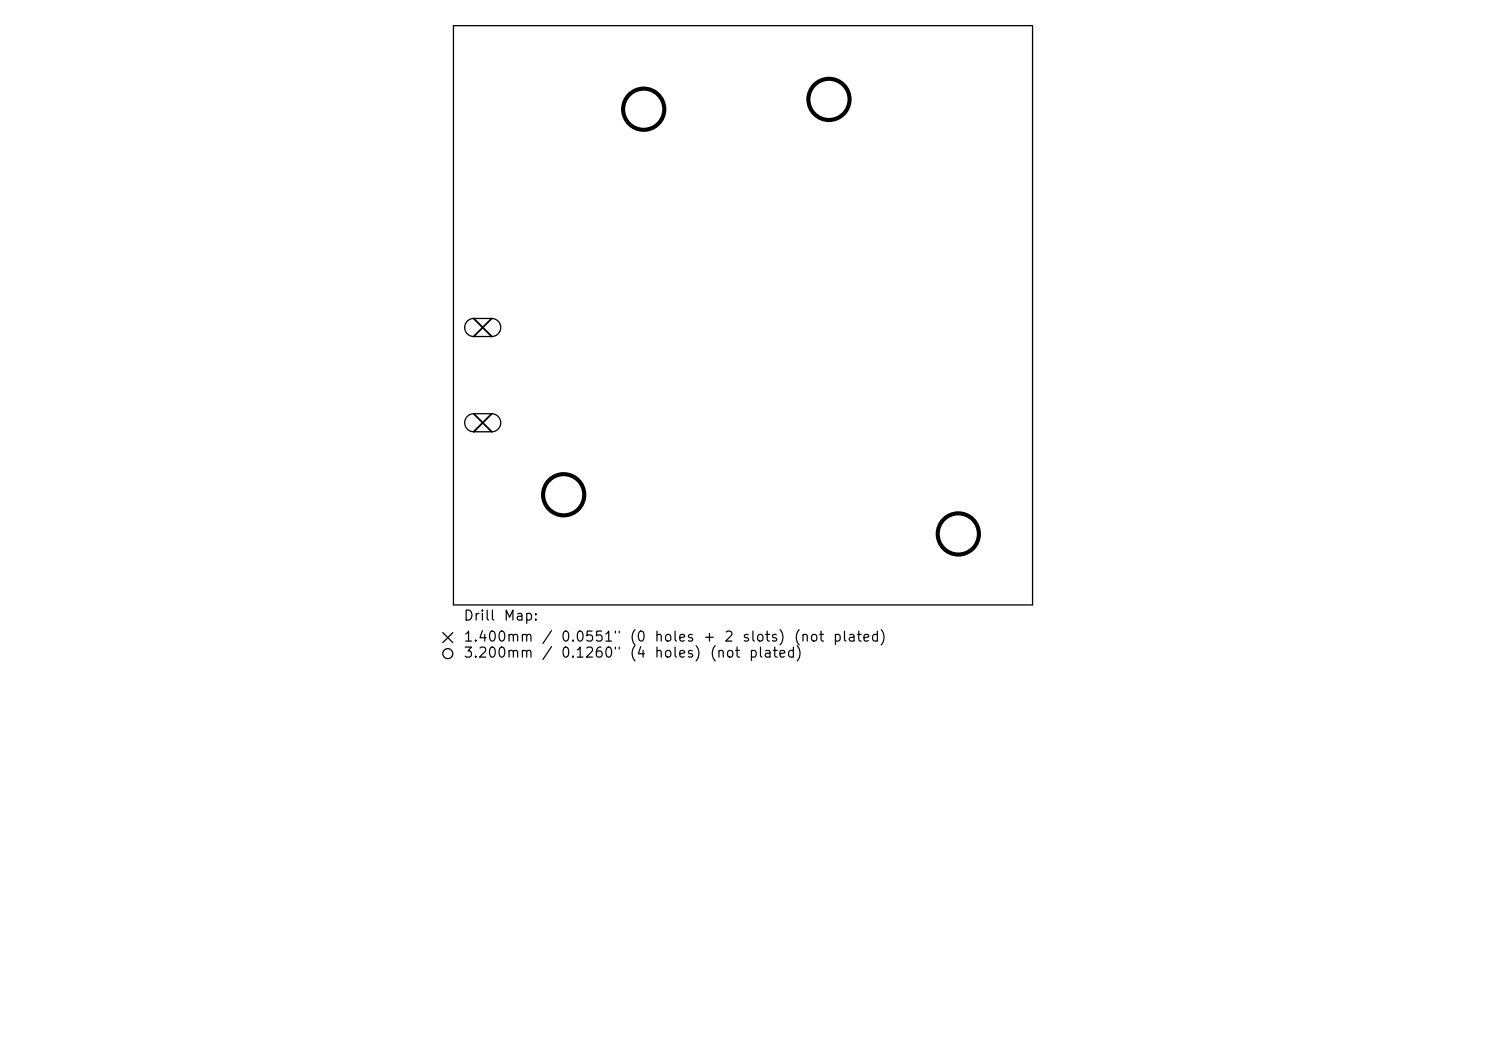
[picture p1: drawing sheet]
<svg xmlns="http://www.w3.org/2000/svg" width="297mm" height="210mm" viewBox="0 0 297 210" stroke-linecap="round" stroke-linejoin="round" font-family="sans-serif">
<defs><g id="words">
<g font-size="2">
<text x="92.5" y="124.5">Drill</text>
<text x="100.5" y="124.5">Map:</text>
<text x="92.5" y="128.7">1.400mm</text>
<text x="92.5" y="131.9">3.200mm</text>
<text x="108.1" y="128.7">/</text>
<text x="108.1" y="131.9">/</text>
<text x="111.9" y="128.7">0.0551&quot;</text>
<text x="111.9" y="131.9">0.1260&quot;</text>
<text x="125.7" y="128.7">(0</text>
<text x="125.7" y="131.9">(4</text>
<text x="130.6" y="128.7">holes</text>
<text x="130.6" y="131.9">holes)</text>
<text x="140.4" y="128.7">+</text>
<text x="141.7" y="131.9">(not</text>
<text x="144.6" y="128.7">2</text>
<text x="148.2" y="128.7">slots)</text>
<text x="149.5" y="131.9">plated)</text>
<text x="158.5" y="128.7">(not</text>
<text x="166.3" y="128.7">plated)</text>
</g>
</g></defs>
<g fill="none" stroke="#000" stroke-width=".26">
<path d="M90.6 5.1h115.8v115.8h-115.8zM93.4 64.2l.5-.4 .6-.2h3.8a1.8 1.8 0 0 1 1.8 1.8 1.8 1.8 0 0 1-1.8 1.8h-3.6a1.8 1.8 0 0 1-1.7-1.1 1.8 1.8 0 0 1 .4-1.9zM93.4 83.2l.5-.4 .6-.1h3.8a1.8 1.8 0 0 1 1.8 1.8 1.8 1.8 0 0 1-1.8 1.8h-3.6a1.8 1.8 0 0 1-1.7-1.1 1.8 1.8 0 0 1 .4-2zM88.5 126.4l2 2M90.5 126.4l-2 2"/>
<circle cx="89.5" cy="130.6" r="1"/>
</g>
<path d="M94.7 63.6l3.6 3.6M98.3 63.6l-3.6 3.6M94.7 82.7l3.6 3.6M98.3 82.7l-3.6 3.6" fill="none" stroke="#000" stroke-width=".36"/>
<g fill="none" stroke="#000" stroke-width=".82">
<circle cx="165.7" cy="19.9" r="4.1"/>
<circle cx="128.7" cy="21.8" r="4.1"/>
<circle cx="112.7" cy="98.9" r="4.1"/>
<circle cx="191.5" cy="106.7" r="4.1"/>
</g>
<use href="#words"/>
</svg>
